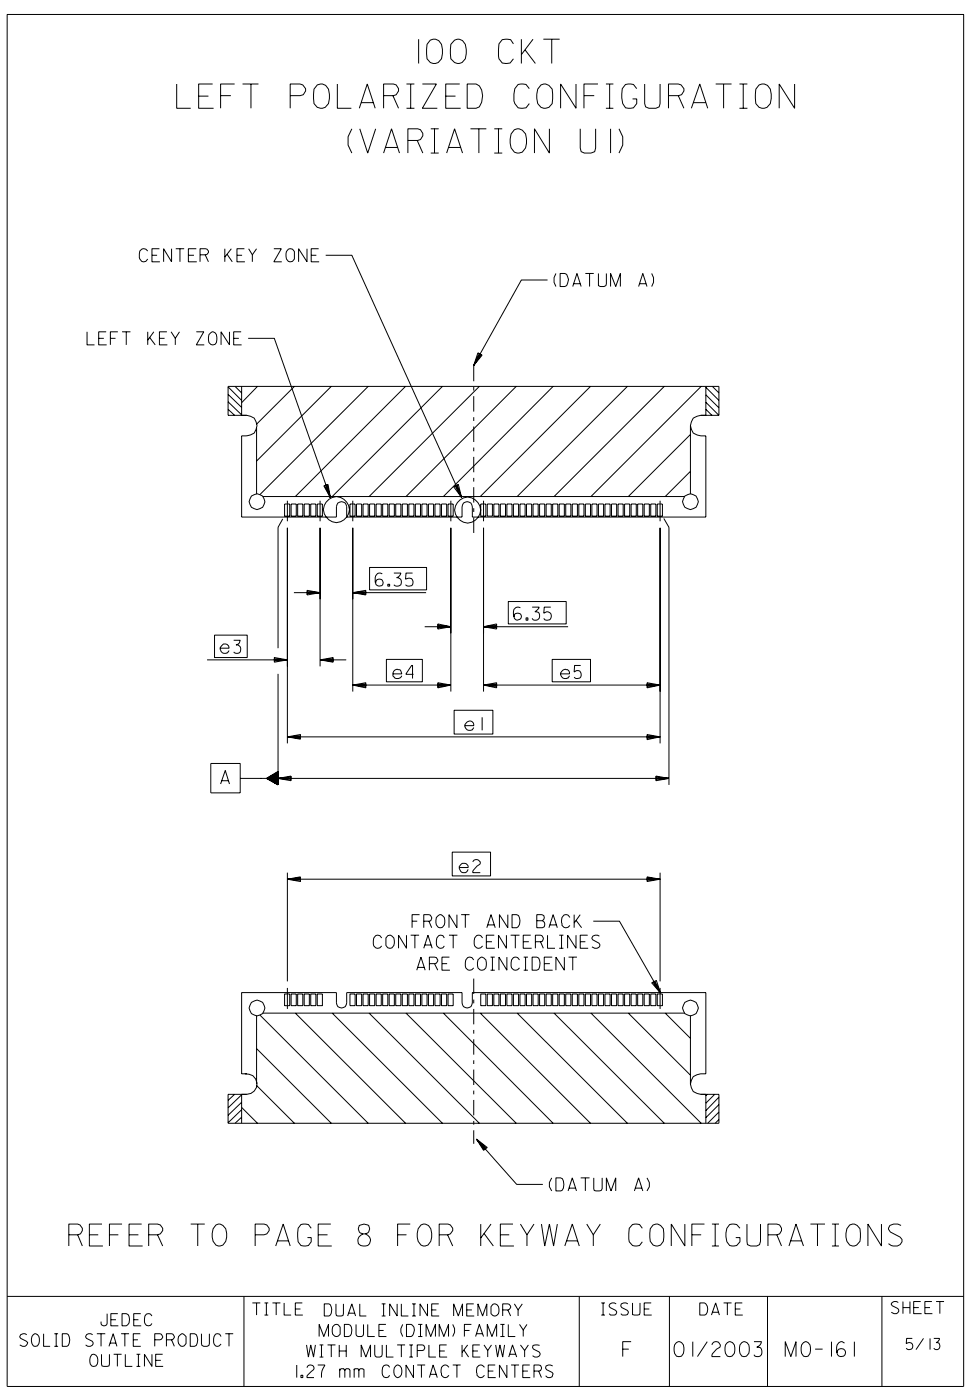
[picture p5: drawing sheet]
<svg xmlns="http://www.w3.org/2000/svg" width="176mm" height="254mm" viewBox="0 0 176 254" stroke-linecap="round" stroke-linejoin="round" font-family="sans-serif">
<g fill="none" stroke="#000" stroke-width=".18">
<path d="M1.3 2.6h173.4v248.9h-173.4zM32 15.2v4.4h2.6M36 17.4h1.8M38.6 15.2h-2.6v4.4h2.7M40 17.4h1.9M42.5 15.2h-2.5v4.4M44 15.2h2.8M45.5 15.2v4.4M52.6 17.4h1.8l.6-.2 .4-.7v-.4l-.5-.7-.5-.2h-1.8v4.4M57.5 15.4l.9-.2 .6 .3 .5 .7 .2 .9-.2 1.7-.5 .7-.6 .1-.9-.1-.6-.7v-2.6zM61.2 15.2v4.4h2.5M65.1 19.6l1.5-4.4 1.4 4.4"/>
<path d="M65.5 18.6h2.2M69.5 17.4h1.8l.5-.2 .4-.7v-.4l-.4-.7-.5-.2h-1.8v4.4M71.2 17.4l1 2.2M73.7 15.2h1.4M73.7 19.6h1.4M74.5 15.2v4.4M75.9 7.1v4.4M76.6 15.2h2.5l-2.5 4.4h2.7M78 7.3l.9-.2 .6 .3 .5 .6 .2 1-.2 1.7-.6 .6-.5 .2-.9-.2-.6-.6v-2.7zM80.8 17.4h1.8M82.4 7.3l.9-.2 .5 .3 .6 .6 .1 1-.1 1.7-.6 .6-.5 .2-.9-.2-.7-.6v-2.7zM83.3 15.2h-2.5v4.4h2.7"/>
<path d="M84.7 15.2h1.6l.6 .4a3.3 3.3 0 0 1 0 3.8l-.6 .2h-1.6zM93.1 8l-.5-.8h-1.6l-.5 .8-.1 1 .1 1.7 .5 .7h1.5l.6-.7M94.5 7.1v4.4M95.2 9.1l1.9 2.4M96 16.1l-.6-.8h-1.5l-.6 .8-.1 1v1.2l.1 .5 .6 .8h1.5l.6-.8M96.6 7.1l-2.1 2.8M98.1 15.4l.8-.2 .6 .3 .6 .7v2.6l-.6 .7-.6 .1-.8-.1-.6-.7-.2-1.7 .2-.9zM98.5 7.1h3M100 7.1v4.4M104.4 15.2v4.4l-2.8-4.4v4.4M105.9 17.4h1.8M108.4 15.2h-2.5v4.4"/>
<path d="M109.8 15.2h1.4M109.8 19.6h1.4M110.5 15.2v4.4M115.4 16.1l-.6-.8-.5-.1-.9 .1-.6 .8-.1 1.7 .2 1 .5 .8h1.4l.6-.8v-.9h-.7M116.9 15.2v3.6l.1 .6 .6 .2h1.3l.6-.2 .2-.6v-3.6M121.2 17.4h1.8l.6-.2 .4-.7v-.4l-.5-.7-.5-.2h-1.8v4.4M123 17.4l1 2.2M125.3 19.6l1.6-4.4 1.4 4.4M125.7 18.6h2.2M129.7 15.2h2.9M131.2 15.2v4.4M134.1 15.2h1.4"/>
<path d="M134.1 19.6h1.4M134.7 15.2v4.4M137.6 15.4l.9-.2 .6 .3 .5 .7 .2 .9-.2 1.7-.5 .7-.6 .1-.9-.1-.6-.7v-2.6zM144 15.2v4.4l-2.7-4.4v4.4M63.8 23.4l-.7 1.4v1.5l.7 1.5M65.2 23.4l1.5 4.4 1.4-4.4M69.5 27.8l1.5-4.4 1.4 4.4M69.9 26.8h2.2M73.9 25.5h1.8l.5-.2 .5-.7v-.4l-.5-.7-.5-.1h-1.8v4.4M75.6 25.5l1.1 2.3M78.1 27.8h1.4M78.1 23.4h1.4"/>
<path d="M78.8 23.4v4.4M81 27.8l1.4-4.4 1.4 4.4M81.3 26.8h2.2M85.3 23.4h2.9M86.8 23.4v4.4M89.6 27.8h1.4M89.6 23.4h1.4M90.4 23.4v4.4M93.2 23.5l.6-.1a1.66 1.66 0 0 1 1.6 1.8l-.1 1.6-.6 .8-.9 .2a2.05 2.05 0 0 1-1.3-2.6l.2-.9zM99.6 23.4v4.4l-2.7-4.4v4.4M105.2 23.4v3.4l.2 .7 .5 .3h1.2l.7-.3 .2-.7v-3.4M110.7 23.4v4.4"/>
<path d="M112.2 23.4l.7 1.4v1.5l-.7 1.5M26.8 45.6a.82 .82 0 0 0-1.5 0 1.42 1.42 0 0 0 .6 1.9l.5-.1 .4-.4M27.5 46.3h1M28.9 45.1h-1.4v2.4h1.5M31.1 45.1v2.4l-1.4-2.4v2.4M31.9 45.1h1.5M32.6 45.1v2.4M34.1 46.3h1.1M35.6 45.1h-1.5v2.4h1.6M36.3 46.2l1.2-.1 .3-.3v-.2l-.3-.4-.2-.1h-1v2.4M37.2 46.2l.6 1.3M40.8 45.1v2.4"/>
<path d="M41.2 46.1l.9 1.4M41.9 45.1l-1.1 1.6M43 46.3h.9M44.3 45.1h-1.3v2.4h1.4M45.1 45.1l.6 1.1 .8-1.1M45.7 46.2v1.3M49.6 45.1h1.4l-1.4 2.4h1.5M52.3 45.2h.7l.4 .4v1.4l-.4 .4-.5 .1a1.46 1.46 0 0 1-.2-2.3zM55.7 45.1v2.4l-1.6-2.4v2.4M56.4 46.3h.9M57.8 45.1h-1.4v2.4h1.5M59 46.3h4.8l19.9 44"/>
<path d="M99.3 50.8h-4.8l-8.6 15.5M100.8 49.6l-.4 .8v.8l.4 .8M101.5 49.6h.9l.3 .2a1.5 1.5 0 0 1-.3 2.2h-.9zM103.8 52l.8-2.4 .8 2.4M104 51.5h1.2M106.1 49.6h1.5M106.9 49.6v2.4M108.5 49.6v2.2l.3 .2h.7l.3-.2 .1-2.2M110.7 52v-2.4l.9 2.4 .9-2.4v2.4M115.8 52l.7-2.4 .8 2.4M115.9 51.5h1.2M118.1 49.6l.4 .8v.8l-.4 .8"/>
<path d="M15.8 60.2v2.4h1.3M17.9 61.4h.9M19.2 60.2h-1.3v2.4h1.4M20 61.4h.9M21.4 60.2h-1.4v2.4M22.1 60.2h1.6M22.9 60.2v2.4M26.8 60.2v2.4M27.1 61.2l1 1.4M27.9 60.2l-1.1 1.5M28.9 61.4h.9M30.3 60.2h-1.4v2.4h1.4"/>
<path d="M31 60.2l.8 1.2 .7-1.2M31.8 61.4v1.2M35.6 60.2h1.3l-1.3 2.4h1.4M38.2 60.4l.4-.2a1.14 1.14 0 0 1 .7 1.4l-.1 .5a.73 .73 0 0 1-1 .4 1.5 1.5 0 0 1 0-2.1zM41.3 70.1h89v5.3h-3.3a1.76 1.76 0 0 0-1.7 2.5l.4 .7 .7 .3 .6 .2h1v14.7h-42.4v-1.9a.93 .93 0 0 0-.9-.9 .93 .93 0 0 0-.9 .9v1.9h-20.9v-1.9a.93 .93 0 0 0-1-.9 .93 .93 0 0 0-.9 .9v1.9h-17.2v-14.7h.9a1.76 1.76 0 0 0 1.7-2.6l-.3-.6-1.4-.5h-3.4zM41.3 70.2l2.5 2.4M41.3 71.5l2.5 2.4M41.3 72.9l2.5 2.4M41.3 74.3l1.2 1.1M41.6 60.2v2.4l-1.5-2.4v2.4M42.4 61.4h.9M42.6 70.1l1.2 1.2"/>
<path d="M43.7 60.2h-1.3v2.4h1.4M43.8 70.1v5.3M45 61.4h4.7l10.2 28.9M46.5 77.6v12.1M46.7 70.1l-2.9 3M53.4 70.1l-6.9 6.9M60.1 70.1l-13.6 13.6M66.7 70.1l-19.6 19.6M73.5 70.1l-20 20M80.2 70.1l-20 20M86.6 64l.8 .4-1.5 1.9zM86.9 70.1l-20 20"/>
<path d="M86.9 64.1l-1 2.2M87.1 64.2l-1.2 2.1M87.2 64.3l-1.3 2M93.6 70.1l-20 20M100.3 70.1l-19.9 20M107 70.1l-19.9 20M113.7 70.1l-19.9 20M120.4 70.1l-20 20M125.2 77.2v12.5M125.2 78.8l-11.3 11.3M127.1 70.1l-20 20M128 70.1v5.3"/>
<path d="M128 70.3l2.3 2.3M128 71.6l2.3 2.4M128 73l2.3 2.4M128 74.3l1.1 1.1M129.1 70.1l1.2 1.2M45.6 90a1.42 1.42 0 0 1 2.3 .5 1.42 1.42 0 0 1-1.3 2 1.49 1.49 0 0 1-1.3-1 1.49 1.49 0 0 1 .3-1.5zM47.6 90.1h76.5M51.3 94.1l-.9 1.6v21.9M51.6 91.4h.9v2.2h-.9zM52.1 90.8v3.8M52.1 95.8v39.1M52.8 91.4h.9v2.2h-.9z"/>
<path d="M54 91.4h.9v2.2h-.9zM55.1 91.4h1v2.2h-1zM56.3 91.4h1v2.2h-1zM57.5 91.4h.9v2.2h-.9zM58 90.8v3.8M58 95.8v25.1M58.7 88.1l.8-.2 .4 2.4zM58.9 88.1l1 2.2M59.1 88.1l.8 2.2M59.3 88l.6 2.3M63.4 91.4h1v2.2h-1zM64 90.8v3.8"/>
<path d="M64 95.8v29.7M64.6 91.4h1v2.2h-1zM65.8 91.4h.9v2.2h-.9zM67 91.4h.9v2.2h-.9zM68.2 91.4h.9v2.2h-.9zM69.4 91.4h.9v2.2h-.9zM70.6 91.4h.9v2.2h-.9zM71.7 91.4h1v2.2h-1zM72.9 91.4h1v2.2h-1zM74.1 91.4h.9v2.2h-.9zM75.3 91.4h.9v2.2h-.9zM76.5 91.4h.9v2.2h-.9z"/>
<path d="M77.7 91.4h.9v2.2h-.9zM78.9 91.4h.9v2.2h-.9zM80 91.4h1v2.2h-1zM81.2 91.4h1v2.2h-1zM81.7 90.8v3.8M81.7 95.8v29.7M82.2 88.3l.9-.4 .6 2.4zM82.5 88.1l1.2 2.2M82.7 88.1l1 2.2M82.8 88l.9 2.3M87.2 91.4h.9v2.2h-.9zM87.7 90.8v3.8"/>
<path d="M87.7 95.8v29.7M88.3 91.4h1v2.2h-1zM89.5 91.4h1v2.2h-1zM90.7 91.4h.9v2.2h-.9zM91.9 91.4h.9v2.2h-.9zM93.1 91.4h.9v2.2h-.9zM94.3 91.4h.9v2.2h-.9zM95.4 91.4h1v2.2h-1zM96.6 91.4h1v2.2h-1zM97.8 91.4h.9v2.2h-.9zM99 91.4h.9v2.2h-.9zM100.2 91.4h.9v2.2h-.9z"/>
<path d="M101.4 91.4h.9v2.2h-.9zM102.6 91.4h.9v2.2h-.9zM103.7 91.4h1v2.2h-1zM104.9 91.4h1v2.2h-1zM106.1 91.4h.9v2.2h-.9zM107.3 91.4h.9v2.2h-.9zM108.5 91.4h.9v2.2h-.9zM109.7 91.4h.9v2.2h-.9zM110.9 91.4h.9v2.2h-.9zM112 91.4h1v2.2h-1zM113.2 91.4h1v2.2h-1zM114.4 91.4h.9v2.2h-.9z"/>
<path d="M115.6 91.4h.9v2.2h-.9zM116.8 91.4h.9v2.2h-.9zM118 91.4h.9v2.2h-.9zM119.2 91.4h.9v2.2h-.9zM119.7 90.8v3.8M119.7 95.8v39.1M120.3 94.1l1 1.6v46.7M124.1 90a1.42 1.42 0 0 1 2.3 .5 1.42 1.42 0 0 1-1.2 2 1.49 1.49 0 0 1-1.3-1 1.49 1.49 0 0 1 .2-1.5zM125.2 85.5l-4.6 4.6M37.5 119.7h14.6M38.9 115.2h5.9v4.1h-5.9zM39.9 117.6h1.6a.74 .74 0 0 0-1-.8 .89 .89 0 0 0-.5 1.3 .89 .89 0 0 0 1.3 .3l.2-.4"/>
<path d="M42.4 116.2h1.1l-.1 .5-.6 .3a.75 .75 0 0 1 .8 1 .75 .75 0 0 1-1.2 .3M49.7 119.3l2.4 .4-2.4 .4zM49.7 119.5l2.4 .2M52.1 119.7l-2.4 .2M53.3 107.5h4.7M55.7 107.1l2.3 .4-2.3 .4zM55.7 107.4l2.3 .1M58 119.7h4.8M58 119.7l2.4-.4v.8zM58 119.7l2.4 .3M58 107.5l-2.3 .2M60.4 119.5l-2.4 .2"/>
<path d="M64 107.5h13.2M64 107.5l2.3-.4v.8zM64 107.5l2.3 .3M66.3 107.4l-2.3 .1M67 103h10.3v4h-10.3zM69.3 104.1a.72 .72 0 0 0-.9 0 1.54 1.54 0 0 0 0 2.2h.8a.69 .69 0 0 0-.1-1.2 .69 .69 0 0 0-1 .6M70 119.6h6.6v4.1h-6.6zM70.3 106h.3v.3h-.3zM71.4 104h1.3a1.15 1.15 0 0 1-.8 .8 .78 .78 0 0 1 .8 1.1 .78 .78 0 0 1-1.3 .2M74.8 104h-1.2l-.1 1.1 .5-.2a.75 .75 0 0 1 .8 1 .75 .75 0 0 1-1.3 .2M77 113.7h4.7M79.4 113.2l2.3 .5-2.3 .4z"/>
<path d="M79.4 113.5l2.3 .2M81.7 113.7l-2.3 .2M87.7 113.7h15.3M87.7 113.7l2.3-.5v.9zM87.7 113.7l2.3 .2M90 113.5l-2.3 .2M92.1 109.1h10.5v4.1h-10.5zM94.3 110.2a.89 .89 0 0 0-1 .2 .89 .89 0 0 0-.2 1l.1 .8 .3 .2 .3 .1 .5-.1a.66 .66 0 0 0 .1-1 .66 .66 0 0 0-1-.1l-.2 .6M95.4 112.1h.3v.4h-.3zM96.5 110.2h1.2l-.1 .2-.6 .6a.76 .76 0 0 1 .8 1 .76 .76 0 0 1-1.3 .2M99.9 110.2h-1.2l-.1 1.1 .5-.3a.76 .76 0 0 1 .8 1 .76 .76 0 0 1-1.3 .2M100.1 119.6h6.9v4.1h-6.9z"/>
<path d="M38.2 138.5h5.3v5.3h-5.3zM50.4 122.3v20.1M50.4 140l-2.1 1.2 2.1 1.2M52.1 133.7h67.6M52.1 133.7l2.4-.4v.8zM52.1 133.7l2.4 .2M54.5 133.5l-2.4 .2M64 124.3h17.7M64 124.3l2.3-.4v.9zM64 124.3l2.3 .2M66.3 124.1l-2.3 .2M71.2 122.3h1.6l-.1-.5a.8 .8 0 0 0-.9-.4 .8 .8 0 0 0-.6 .7v.5a.87 .87 0 0 0 .8 .5 .87 .87 0 0 0 .8-.5"/>
<path d="M75 122.3h-1.4l1-1.6h.2v2.4M79.4 123.9l2.3 .4-2.3 .5zM79.4 124.1l2.3 .2M81.7 124.3l-2.3 .2M82.3 128.9h7.1v4.3h-7.1zM84.3 131.7h1.6a.74 .74 0 0 0-.5-.9 .74 .74 0 0 0-.9 .3 .81 .81 0 0 0 .2 1.3 .81 .81 0 0 0 1.2-.4M87.4 130.1v2.4M87.7 124.3h32M87.7 124.3l2.3-.4v.9zM87.7 124.3l2.3 .2M90 124.1l-2.3 .2M101.6 122.3h1.6a.72 .72 0 0 0-.3-.8 .72 .72 0 0 0-.8 .1 .83 .83 0 0 0-.2 1.3 .83 .83 0 0 0 1.3-.3"/>
<path d="M105.3 120.7h-1.1l-.1 1.2 .4-.2a.73 .73 0 0 1 .8 .9 .73 .73 0 0 1-1.2 .3M117.3 133.3l2.4 .4-2.4 .5zM117.3 133.5l2.4 .2M117.3 123.9l2.4 .4-2.4 .5zM117.3 124.1l2.4 .2M119.7 133.7l-2.4 .2M119.7 124.3l-2.4 .2M40 142.2l.8-2.4 .8 2.4M40.2 141.6h1.2M43.5 141.2h4.9M48.4 141.1l.2 .3M48.5 141.1l.3 .4"/>
<path d="M48.5 141.1l.7 .6M48.5 141.1l.6 .5M48.6 141.1l.9 .8M48.7 141l1.2 1.2M48.8 140.9l1.4 1.3M49 140.8l1.4 1.4M49.1 140.8l1.3 1.4M49.2 140.7l1.2 1.2M49.4 140.5l1 1.1M49.5 140.5l.9 1M49.6 140.5l.8 .8M49.6 140.5l.8 .9"/>
<path d="M49.6 140.5l.8 .7M49.8 140.4l.6 .6M50 140.2l.4 .4M50.1 140.2l.3 .3M50.2 140.1l.2 .3M50.2 140.2l.2 .3M50.2 140.1l.2 .2M50.4 141.2h70.9M50.4 141.2l2.4-.4v.8zM50.4 141.2l2.4 .2M50.4 140h.1M50.4 140.1l-.1-.1 .1 .2"/>
<path d="M50.4 140.7l-.5-.4 .5 .6M50.4 141.1l-.7-.7 .7 .7M50.4 141.7l-1.1-1.1 1.1 1.2M50.4 142l-1.3-1.3 1.3 1.4M50.4 142.3l-1.5-1.4 1.5 1.5M52.1 158.3v19.8M52.1 159.5h67.6M52.1 159.5l2.4-.4v.8zM52.1 159.5l2.4 .2M52.8 141l-2.4 .2M54.5 159.3l-2.4 .2M82 154.6h6.9v4.3h-6.9z"/>
<path d="M83.3 157.4h1.6a.81 .81 0 0 0-.9-.8 .81 .81 0 0 0-.7 1l.2 .5a.76 .76 0 0 0 .8 .2 .76 .76 0 0 0 .6-.6M85.7 156.4a.67 .67 0 0 1 1-.4l.4 .4v.2l-1.3 1.3-.1 .4h1.4M117.3 159.1l2.4 .4-2.4 .4zM117.3 159.3l2.4 .2M118.9 140.8l2.4 .4-2.4 .4zM118.9 141l2.4 .2M119.7 158.3v19.8M119.7 159.5l-2.4 .2M121.3 141.2l-2.4 .2M52.1 179.2v3.8M69.2 170.2l-.3-.4-.5-.1a1.46 1.46 0 0 0-.3 2.3 .84 .84 0 0 0 1.1-.4M70.3 169.8l.3-.1a1.09 1.09 0 0 1 .9 1.4l-.1 .4-.3 .5h-.8l-.3-.5v-1.3z"/>
<path d="M73.7 169.7v2.3l-1.5-2.3v2.3M74.5 169.7h1.5M74.7 167.1h.9M75.2 169.7v2.3M75.6 176l.7-2.3 .8 2.3M75.7 175.5h1.2M76.1 165.9h-1.4v2.4M76.8 172l.8-2.3 .7 2.3M76.8 167.1l1.3-.1 .2-.5-.3-.5-1.2-.1v2.4M77 171.4h1.2M77.8 167.1l.5 1.2M77.8 174.8h1.3l.3-.5-.3-.6h-1.3v2.3"/>
<path d="M78.8 174.8l.6 1.2M79.4 166.1l.3-.2a1.07 1.07 0 0 1 .9 1.5l-.1 .4-.3 .4-.5 .1a1.36 1.36 0 0 1-.3-2.2zM80.1 174.8h1M80.5 170.2l-.2-.4-.5-.1a1.46 1.46 0 0 0-.3 2.3 .73 .73 0 0 0 1-.4M81.4 169.7h1.5M81.5 173.7h-1.4v2.3h1.5M82.2 169.7v2.3M82.8 165.9v2.4l-1.4-2.4v2.4M83.6 165.9h1.5M84.4 165.9v2.4M85.9 174.2l-.4-.5h-.5a1.46 1.46 0 0 0-.2 2.2 .84 .84 0 0 0 1.1-.3M86.6 174.2l.6-.5a1.07 1.07 0 0 1 1 1.4l-.1 .5a.82 .82 0 0 1-1.5 0z"/>
<path d="M87.5 170.2l-.3-.4-.6-.1a1.46 1.46 0 0 0-.2 2.3 .84 .84 0 0 0 1.1-.4M88.2 170.9h1M88.3 168.3l.7-2.4 .8 2.4M88.4 167.8h1.2M88.9 176h.8M88.9 173.7h.8M89.3 173.7v2.3M89.6 169.7h-1.4v2.3h1.5M91.8 169.7v2.3l-1.4-2.3v2.3M91.9 173.7v2.3l-1.4-2.3v2.3M92.1 165.9v2.4l-1.6-2.4v2.4M92.6 169.7h1.6"/>
<path d="M92.8 165.9h.9l.3 .2a1.72 1.72 0 0 1-.3 2.2h-.9zM93.4 169.7v2.3M94.2 174.2l-.4-.5h-.5a1.46 1.46 0 0 0-.2 2.2 .84 .84 0 0 0 1.1-.3M94.9 170.9h1M94.9 176h.8M94.9 173.7h.8M95.3 173.7v2.3M96.2 169.7h-1.3v2.3h1.5M96.5 173.7h.8l.3 .1a2.15 2.15 0 0 1 0 2.1l-.3 .1h-.8zM97.1 170.9l1.2-.1 .2-.6-.3-.4-1.1-.1v2.3M97.3 167h1a.78 .78 0 0 1 .4 1.1l-.4 .2h-1v-2.4h.9l.4 .2a.68 .68 0 0 1-.3 .9M98 170.9l.5 1.1"/>
<path d="M98.7 174.8h1M99.3 169.7v2.3h1.3M99.5 168.3l.8-2.4 .7 2.4M99.7 167.8h1.2M100.1 173.7h-1.4v2.3h1.5M101.4 169.7h.7M101.4 172h.7M101.8 169.7v2.3M102.3 173.7v2.3l-1.5-2.3v2.3M103.1 173.7h1.5M103.3 166.5l-.3-.5-.5-.1a1.13 1.13 0 0 0-.6 1.7v.3a.81 .81 0 0 0 1.4 0M103.8 173.7v2.3"/>
<path d="M104.1 165.9v2.4M104.4 169.7v2.3l-1.5-2.3v2.3M104.4 167l1 1.3M105.2 170.9h.9M105.2 165.9l-1.1 1.6M106.5 169.7h-1.3v2.3h1.4M107.6 167.1h4.7l7.4 13.1M108.7 169.8a.84 .84 0 0 0-1.4 .5l.2 .2 1.1 .6 .1 .3-.1 .5-.4 .1h-.4l-.5-.2M118.1 178.3l.9-.4 .7 2.3zM118.4 178.2l1.3 2M118.6 178.1l1.1 2.1M118.7 178.1l1 2.1"/>
<path d="M119.7 179.2v3.8M42.5 198.5l-1.2 1.1M43.8 198.5v5.3M43.8 198.6l-2.5 2.4M43.8 200l-2.5 2.4M44.4 194.8a1.88 1.88 0 0 1 2.2 1.7 1.88 1.88 0 0 1-1.9 2h-3.4v5.3h89v-5.3h-3.3a1.76 1.76 0 0 1-1.7-2.5l.4-.7 .7-.3 .6-.2h1v-14.7h-42.4v1.8a.93 .93 0 0 1-.9 1 .93 .93 0 0 1-.9-1v-1.8h-20.9v1.8a.93 .93 0 0 1-1 1 .93 .93 0 0 1-.9-1v-1.8h-17.2v14.7h.9M45.6 181.9a1.42 1.42 0 0 1 2.3 .5 1.42 1.42 0 0 1-1.3 1.9 1.49 1.49 0 0 1-1.3-.9 1.49 1.49 0 0 1 .3-1.5zM46.5 184.2v12.5M46.5 190.2l13.6 13.6M46.5 196.9l6.9 6.9M47.1 184.1l19.6 19.7M47.6 183.8h76.5"/>
<path d="M51.6 180.3h.9v2.2h-.9zM52.8 180.3h.9v2.2h-.9zM53.5 183.8l20 20M54 180.3h.9v2.2h-.9zM55.1 180.3h1v2.2h-1zM56.3 180.3h1v2.2h-1zM57.5 180.3h.9v2.2h-.9zM60.2 183.8l20 20M63.4 180.3h1v2.2h-1zM64.6 180.3h1v2.2h-1zM65.8 180.3h.9v2.2h-.9zM66.9 183.8l20 20"/>
<path d="M67 180.3h.9v2.2h-.9zM68.2 180.3h.9v2.2h-.9zM69.4 180.3h.9v2.2h-.9zM70.6 180.3h.9v2.2h-.9zM71.7 180.3h1v2.2h-1zM72.9 180.3h1v2.2h-1zM73.6 183.8l20 20M74.1 180.3h.9v2.2h-.9zM75.3 180.3h.9v2.2h-.9zM76.5 180.3h.9v2.2h-.9zM77.7 180.3h.9v2.2h-.9zM78.9 180.3h.9v2.2h-.9z"/>
<path d="M80 180.3h1v2.2h-1zM80.4 183.8l19.9 20M81.2 180.3h1v2.2h-1zM87.1 183.8l19.9 20M87.2 180.3h.9v2.2h-.9zM88.3 180.3h1v2.2h-1zM89.5 180.3h1v2.2h-1zM90.7 180.3h.9v2.2h-.9zM91.9 180.3h.9v2.2h-.9zM93.1 180.3h.9v2.2h-.9zM93.8 183.8l19.9 20M94.3 180.3h.9v2.2h-.9z"/>
<path d="M95.4 180.3h1v2.2h-1zM96.6 180.3h1v2.2h-1zM97.8 180.3h.9v2.2h-.9zM99 180.3h.9v2.2h-.9zM100.2 180.3h.9v2.2h-.9zM100.4 183.8l20 20M101.4 180.3h.9v2.2h-.9zM102.6 180.3h.9v2.2h-.9zM103.7 180.3h1v2.2h-1zM104.9 180.3h1v2.2h-1zM106.1 180.3h.9v2.2h-.9zM107.1 183.8l20 20"/>
<path d="M107.3 180.3h.9v2.2h-.9zM108.5 180.3h.9v2.2h-.9zM109.7 180.3h.9v2.2h-.9zM110.9 180.3h.9v2.2h-.9zM112 180.3h1v2.2h-1zM113.2 180.3h1v2.2h-1zM113.9 183.8l11.3 11.3M114.4 180.3h.9v2.2h-.9zM115.6 180.3h.9v2.2h-.9zM116.8 180.3h.9v2.2h-.9zM118 180.3h.9v2.2h-.9zM119.2 180.3h.9v2.2h-.9z"/>
<path d="M120.6 183.8l4.6 4.6M124.1 181.9a1.42 1.42 0 0 1 2.3 .5 1.42 1.42 0 0 1-1.2 1.9 1.49 1.49 0 0 1-1.3-.9 1.49 1.49 0 0 1 .2-1.5zM125.2 184.2v12.5M128 198.5v5.3M128.2 198.5l-.2 .3M129.6 198.5l-1.6 1.7M130.3 199.1l-2.3 2.4M43.8 200.9l2.9 2.9M43.8 201.3l-2.5 2.4M43.8 202.7l-1.2 1.1M86.4 206.7l7.3 8.2h4.7M86.4 206.7l1.9 1.5-.6 .5z"/>
<path d="M86.4 206.7l1.7 1.6M86.4 206.7l1.6 1.7M86.4 206.7l1.4 1.9M100 213.7l-.4 .8v.8l.4 .8M100.8 213.7h.8l.4 .2a2.05 2.05 0 0 1-.1 2.1l-1.1 .1zM103 216.1l.7-2.4 .8 2.4M103.2 215.6h1.1M105.3 213.7h1.6M106.1 213.7v2.4M107.6 213.7v1.9l.1 .4 .4 .1 .9-.1 .2-.4v-1.9M109.9 216.1v-2.4l.9 2.4 .8-2.4v2.4M115 216.1l.8-2.4 .7 2.4"/>
<path d="M115.2 215.6h1.2M117.3 213.7l.4 .8v.8l-.4 .8M130.3 200.4l-2.3 2.4M130.3 201.8l-2 2M130.3 203.1l-.6 .7M1.3 235.2h173.4M12.5 224h1.6l.5-.1 .3-.6v-.5l-.4-.6-.4-.1h-1.6v4M14.1 224l.8 2.1M16.2 224h1.6M18.5 222.1h-2.3v4h2.5M19.4 238.3l-.1 2.1-.3 .1-.6-.1-.1-.6M19.8 224h1.6"/>
<path d="M20.1 239.4h.9M21.4 238.3h-1.3v2.2h1.3M22.1 238.3h.8a1.26 1.26 0 0 1 .2 2.1l-.2 .1h-.8zM22.1 222.1h-2.3v4M23.4 224h1.7M24.2 239.4h.9M25.5 238.3h-1.3v2.2h1.4M25.7 222.1h-2.3v4h2.5M27 224h1.6l.5-.1 .4-.6v-.5l-.4-.6-.5-.1h-1.6v4M27.5 238.8a.71 .71 0 0 0-1-.4 1.66 1.66 0 0 0 0 2.1 .73 .73 0 0 0 1-.4M28.6 224l.9 2.1M34.6 222.1h2.5"/>
<path d="M35.8 222.1v4M39.1 222.2l.5-.1a1.53 1.53 0 0 1 1.5 1.7 1.87 1.87 0 0 1-1.2 2.3h-.3a1.93 1.93 0 0 1-1.1-2.3l.1-.9zM44.2 235.2v16.3M45.7 236.4h1.5M46.3 224h1.6l.5-.1 .4-.6v-.5l-.4-.6-.5-.1h-1.6v4M46.5 236.4v2.2M47.9 236.4h.7M47.9 238.6h.7M48.3 236.4v2.2M49.4 236.4h1.4M50 226.1l1.3-4 1.3 4M50.1 236.4v2.2"/>
<path d="M50.3 225.1h2.1M51.5 236.4v2.2h1.3M53.5 237.5h1M54.8 236.4h-1.3v2.2h1.4M56.4 222.8l-.5-.6a1.41 1.41 0 0 0-1.9 .6v2.5l.6 .7h1.3l.5-.7v-.8h-.7M57.7 224h1.7M58.8 236.6h.8a1.44 1.44 0 0 1 0 2.2h-.8zM60 222.1h-2.3v4h2.4M60.9 236.6v1.7l.1 .4 .2 .1 1-.1 .1-2.1M63 238.8l.8-2.2 .7 2.2M63.2 238.3h1.1M65.2 236.6v2.2h1.2"/>
<path d="M65.8 223.9a1.17 1.17 0 0 0-.9 .9 1.17 1.17 0 0 0 .5 1.2 1.13 1.13 0 0 0 1.4-.1 1.13 1.13 0 0 0 .2-1.4l-.8-.6a.98 .98 0 0 1-1.1-.4 .98 .98 0 0 1 0-1.2 1.54 1.54 0 0 1 1.7 0 .99 .99 0 0 1-.6 1.6M69.2 238.8h.7M69.2 236.6h.7M69.5 236.6v2.2M72 236.6v2.2l-1.4-2.2v2.2M72.1 224h1.6M72.8 236.6v2.2h1.2M74.4 222.1h-2.3v4M74.7 238.8h.7M74.7 236.6h.7M75 236.6v2.2M76.3 222.2l.8-.1a1.91 1.91 0 0 1 1.2 2.4l-.2 .7-.5 .7-.9 .2a1.93 1.93 0 0 1-1.1-2.3l.2-.9z"/>
<path d="M77.5 236.6v2.2l-1.4-2.2v2.2M78.3 237.7h.8M79.5 236.6h-1.2v2.2h1.3M79.6 224h1.6l.4-.1 .5-.6v-.5l-.5-.6-.4-.1h-1.6v4M81.1 224l1 2.1M82.2 238.8v-2.2l.9 2.2 .7-2.2v2.2M84.6 237.7h.9M85.9 236.6h-1.3v2.2h1.4M86.6 238.8v-2.2l.9 2.2 .8-2.2v2.2M87.2 222.1v4M87.7 223.8l1.7 2.3M89 222.1l-1.8 2.5"/>
<path d="M89.4 236.6h.2a1.17 1.17 0 0 1 .9 1 1.17 1.17 0 0 1-.7 1.2l-.4-.1-.4-.4v-1.2zM90.7 224h1.6M91.1 237.7l1.2-.1 .3-.4v-.2l-.3-.4h-.2h-1v2.2M92.1 237.7l.5 1.1M93 222.1h-2.3v4h2.5M93.2 236.6l.7 1.1 .8-1.1M93.9 237.7v1.1M94.3 222.1l1.2 1.9 1.3-1.9M95.5 224v2.1M98.2 222.1l.5 4 .9-4 .8 4 .6-4M102.4 226.1l1.3-4 1.3 4M102.7 225.1h2.1"/>
<path d="M105 235.2v16.3M106.4 222.1l1.2 1.9 1.2-1.9M107.6 224v2.1M109 236.4h.7M109 238.6h.7M109.3 236.4v2.2M111.7 236.6a.76 .76 0 0 0-1.3 .4l.2 .2 1 .5 .2 .3-.2 .5-.2 .1h-.7l-.3-.3M113.8 236.6a.82 .82 0 0 0-1.2 .2l.1 .4 1 .5 .2 .3-.2 .5-.3 .1h-.6l-.2-.3M114.7 236.4v2.1l.3 .1 .9-.1 .1-2.1M116.4 222.8l-.5-.6h-1.2l-.6 .6-.1 1 .1 1.5 .6 .7h1.2l.5-.7M116.8 237.5h.9M118.1 236.4h-1.3v2.2h1.3"/>
<path d="M118.4 222.2l.8-.1 .5 .2 .6 .6v2.3l-.6 .7-.5 .2-.8-.2-.5-.7v-2.3zM121.4 235.2v16.3M124.1 222.1v4l-2.4-4v4M125.4 224h1.7M126.9 236.4h.8a1.39 1.39 0 0 1 .3 2.1l-1.1 .1zM127.7 222.1h-2.3v4M129 238.6l.7-2.2 .7 2.2M129.1 222.1h1.2M129.1 226.1h1.2M129.1 238.1h1.1M129.7 222.1v4M131.2 236.4h1.4"/>
<path d="M131.9 236.4v2.2M133.3 237.5h.9M134.1 222.8a1.51 1.51 0 0 0-1.8-.6 2.94 2.94 0 0 0 0 3.8 1.51 1.51 0 0 0 1.8-.7v-.8h-.7M134.6 236.4h-1.3v2.2h1.3M135.4 222.1l.1 3.7 .6 .3h1.1l.5-.3 .2-.6v-3.1M139.1 235.2v16.3M139.2 224h1.6l.5-.1 .4-.6v-.5l-.4-.6-.5-.1h-1.6v4M140.8 224l.9 2.1M143 226.1l1.3-4 1.4 4M143.3 225.1h2M146.9 222.1h2.6M148.2 222.1v4"/>
<path d="M150.8 222.1h1.3M150.8 226.1h1.3M151.4 222.1v4M154 222.2l.9-.1 .5 .2 .5 .6v2.3l-.6 .7-.8 .2a1.87 1.87 0 0 1-1.1-2.3l.1-.9zM159.8 222.1v4l-2.5-4v4M159.9 235.2v16.3M162.8 236.3a.78 .78 0 0 0-1.2 .3l.1 .3 1.1 .5a.54 .54 0 0 1 .1 .5 .54 .54 0 0 1-.4 .4h-.4l-.5-.2M163.4 222.3l-.6-.2h-.8l-.7 .2-.2 .7 .3 .5 1.8 1 .3 .4v.4a1.48 1.48 0 0 1-2.4 .3M163.7 236.1v2.2M163.7 237.2h1.3M165 236.1v2.2M165.6 237.2h1"/>
<path d="M166.9 236.1h-1.3v2.2h1.5M167.7 237.2h.9M168.9 236.1h-1.2v2.2h1.3M169.7 236.1h1.4M170.4 236.1v2.2M4.9 242.1a.78 .78 0 0 0-1.3 .5l.2 .2 1.2 .8a.76 .76 0 0 1-.9 .7l-.5-.3M6 242.1l.3-.1a1.16 1.16 0 0 1 .8 1.8l-.3 .4-.5 .1a1.31 1.31 0 0 1-.5-1.8zM7.9 242v2.3h1.2M9.8 244.3h.7M9.8 242h.7M10.2 242v2.3M11.3 242h.8a1.54 1.54 0 0 1 0 2.3h-.8z"/>
<path d="M16.6 245.8l.3-.1a1.16 1.16 0 0 1 .7 1.8 .73 .73 0 0 1-1 .3 1.62 1.62 0 0 1 0-2zM16.8 242.1a.76 .76 0 0 0-1.3 .5l.2 .2 1 .5 .2 .5a.82 .82 0 0 1-1.4 .2M17.6 242h1.5M18.3 242v2.3M18.4 245.7v1.8l.1 .3 .3 .1 1-.1v-2.1M19.8 244.3l.7-2.3 .7 2.3M19.9 243.7h1.1M20.6 245.7h1.4M21.3 245.7v2.2M22 242h1.4M22.6 242v2.3M22.7 245.7v2.2h1.3"/>
<path d="M24.2 243.1h.8M24.8 245.7h.6M24.8 247.9h.6M25.1 245.7v2.2M25.4 242h-1.2v2.3h1.3M27.5 245.7v2.2l-1.3-2.2v2.2M28.1 243.1l1.1-.1 .3-.3-.3-.6-1.1-.1v2.3M28.2 246.8h1M29.5 245.7h-1.3v2.2h1.4M30.2 243.1l1.2-.1 .2-.3-.2-.6-1.2-.1v2.3M31.1 243.1l.5 1.2M32.4 242.5l.6-.5h.1l.6 .5v1.3l-.3 .4-.4 .1a1.23 1.23 0 0 1-.6-1.8z"/>
<path d="M34.5 242h.7a1.36 1.36 0 0 1 .6 1.7l-.2 .4-.4 .2h-.7zM36.5 242v1.8l.1 .3 .3 .2h.6l.4-.2 .1-2.1M40.1 242.5l-.3-.4-.5-.1a1.37 1.37 0 0 0-.5 1.8l.3 .4 .2 .1 .4-.1 .4-.4M40.8 242h1.5M41.5 242v2.3M53.8 247.6v2.3M54.6 249.5h.3v.4h-.3zM55.6 244l.3 2.2 .4-2.2 .5 2.2 .4-2.2M55.7 248.2a.62 .62 0 0 1 .7-.5 .62 .62 0 0 1 .4 .8l-1.1 1v.4h1.2M57.6 247.6l1.3 .1a2.98 2.98 0 0 0-.6 2.2M57.9 242.5v-2.2l.8 2.2 .8-2.2v2.2M57.9 246.2h.7"/>
<path d="M57.9 244h.7M58.3 244v2.2M59.4 244h1.4M60.1 244v2.2M60.6 240.4h.7l.4 .4v1.3l-.4 .3-.4 .1a1.27 1.27 0 0 1-.3-2.1zM61.5 244v2.2M61.5 245.1h1.3M61.6 248.6l.2-.3h.5l.2 .3 .3-.3 .6 .1v1.5M61.6 248.3v1.6M62.4 240.3h.8a1.32 1.32 0 0 1 .3 2l-.3 .2h-.8zM62.5 248.6v1.3M62.8 244v2.2"/>
<path d="M64.2 248.6l.2-.3h.5l.2 .3 .2-.3 .6 .1 .1 1.5M64.2 248.3v1.6M64.5 240.3v1.8l.1 .2 .3 .2h.7l.2-.2 .1-2M65.1 248.6v1.3M65.5 246.2v-2.2l.8 2.2 .9-2.2v2.2M66.7 240.3v2.2h1.2M67.9 244v1.7l.1 .3 .3 .2h.6l.3-.2 .1-2M68.7 241.4h.8M70 240.3h-1.3v2.2h1.3M70 244v2.2h1.3M70.6 248.1a.71 .71 0 0 0-1-.4 1.77 1.77 0 0 0 0 2.2 .73 .73 0 0 0 1-.4M71.7 247.8l.3-.2a1.16 1.16 0 0 1 .8 1.8l-.3 .4-.3 .1a1.19 1.19 0 0 1-.7-1.7z"/>
<path d="M72 244h1.4M72.8 244v2.2M73 240.3l-.3 .7v.7l.3 .8M73.7 240.3h.8l.3 .2a1.37 1.37 0 0 1-.3 2h-.8zM74.2 246.2h.7M74.2 244h.7M74.5 244v2.2M75 247.6v2.3l-1.4-2.3v2.3M75.6 245l1.2-.1 .2-.3-.2-.5-1.2-.1v2.2M75.6 247.6h1.5M75.8 242.5h.8M75.8 240.3h.8"/>
<path d="M76.2 240.3v2.2M76.4 247.6v2.3M77.2 242.5v-2.2l.9 2.2 .8-2.2v2.2M77.8 244v2.2h1.2M77.8 249.9l.7-2.3 .8 2.3M78 249.3h1.1M79.6 242.5v-2.2l.9 2.2 .8-2.2v2.2M79.7 245.1h.9M81 244h-1.3v2.2h1.4M81.4 248.1l-.3-.4-.5-.1a1 1 0 0 0-.6 1.6v.3l.6 .4h.5l.3-.4M82.1 240.3l.3 .7v.7l-.3 .8M82.1 247.6h1.4"/>
<path d="M82.8 247.6v2.3M83.8 244v2.2M84.1 244.9l.8 1.3M84.2 241.4h.9M84.8 244l-1 1.4M85.5 240.3h-1.3v2.2M85.7 245.1h.9M86.2 242.5l.7-2.2 .8 2.2M86.4 242h1.1M87 244h-1.3v2.2h1.4M87.7 244l.7 1 .7-1M87.8 248.1l-.3-.4-.4-.1a1 1 0 0 0-.6 1.6v.3l.6 .4h.4l.3-.4"/>
<path d="M88.3 242.5v-2.2l.9 2.2 .8-2.2v2.2M88.4 245v1.2M88.5 248.8h.9M89.8 247.6h-1.3v2.3h1.4M89.9 244l.3 2.2 .4-2.2 .5 2.2 .4-2.2M90.7 242.5h.8M90.7 240.3h.8M91.1 240.3v2.2M91.9 247.6v2.3l-1.4-2.3v2.3M92.1 240.3v2.2h1.3M92.2 246.2l.7-2.2 .8 2.2M92.4 245.7h1.1"/>
<path d="M92.7 247.6h1.4M93.3 247.6v2.3M94.2 240.3l.7 1 .6-1M94.3 244l.8 1 .7-1M94.8 248.8h.9M94.9 241.3v1.2M95.1 245v1.2M96 247.6h-1.2v2.3h1.3M96.8 248.8l1.2-.1 .2-.4-.2-.6-1.2-.1v2.3M97.6 248.8l.6 1.1M97.8 244.1h-1.2l-.1 .4 .2 .3 1 .5 .2 .5a.82 .82 0 0 1-1.4 .2M100.2 247.8a.82 .82 0 0 0-1.3 .3l.2 .4 1 .5a.64 .64 0 0 1-.3 .9h-.5l-.4-.3"/>
<path d="M112.9 244.8h1.1M114.4 243.4h-1.5v2.7M122.6 243.6l.4-.2a.98 .98 0 0 1 1 1.1 1.28 1.28 0 0 1-.8 1.6h-.2a1.28 1.28 0 0 1-.8-1.6l.1-.5zM125.6 243.4v2.7M128.2 243.4l-1.8 2.7M129.1 244a.77 .77 0 0 1 1.1-.5l.4 .5-.1 .4-.6 .4-.8 .8v.5h1.5M131.9 243.6l.3-.2a.98 .98 0 0 1 1 1.1 1.19 1.19 0 0 1-1 1.6 1.28 1.28 0 0 1-.8-1.6l.1-.5zM134.5 243.6l.3-.2a.98 .98 0 0 1 1 1.1 1.19 1.19 0 0 1-1 1.6 1.28 1.28 0 0 1-.7-1.6v-.5zM136.7 243.4h1.3a1.27 1.27 0 0 1-.8 1 .87 .87 0 0 1 1 .6 .87 .87 0 0 1-.4 1 .85 .85 0 0 1-1.1-.2M142.4 246.1v-2.7l1 2.7 .9-2.7v2.7M145.7 243.6l.3-.2a.98 .98 0 0 1 .9 1.1 1.28 1.28 0 0 1-.7 1.6h-.2a1.28 1.28 0 0 1-.8-1.6l.1-.5zM147.8 244.8h1.3"/>
<path d="M150.7 243.4v2.7M153.1 243.7a.7 .7 0 0 0-1-.1 1.86 1.86 0 0 0 0 2.4h.8a.76 .76 0 0 0 0-1.3 .76 .76 0 0 0-1.1 .7M154.9 243.4v2.7M165.4 242.8h-1l-.1 1a.78 .78 0 0 1 1.1 0 .67 .67 0 0 1-.2 1 .67 .67 0 0 1-.9-.2M167.4 242.8l-1.3 2.1M168.6 242.8v2.1M169.3 242.8h1v.3l-.3 .3-.3 .2a.63 .63 0 0 1 .6 .9 .63 .63 0 0 1-1 .1"/>
<circle cx="61" cy="92.4" r="2.33"/>
<circle cx="84.8" cy="92.5" r="2.33"/>
</g>
<path d="M85.9 66.4v30.4M85.9 177.5v30" fill="none" stroke="#000" stroke-width=".18" stroke-dasharray="2.8 1 .7 1" stroke-linecap="butt"/>
</svg>
